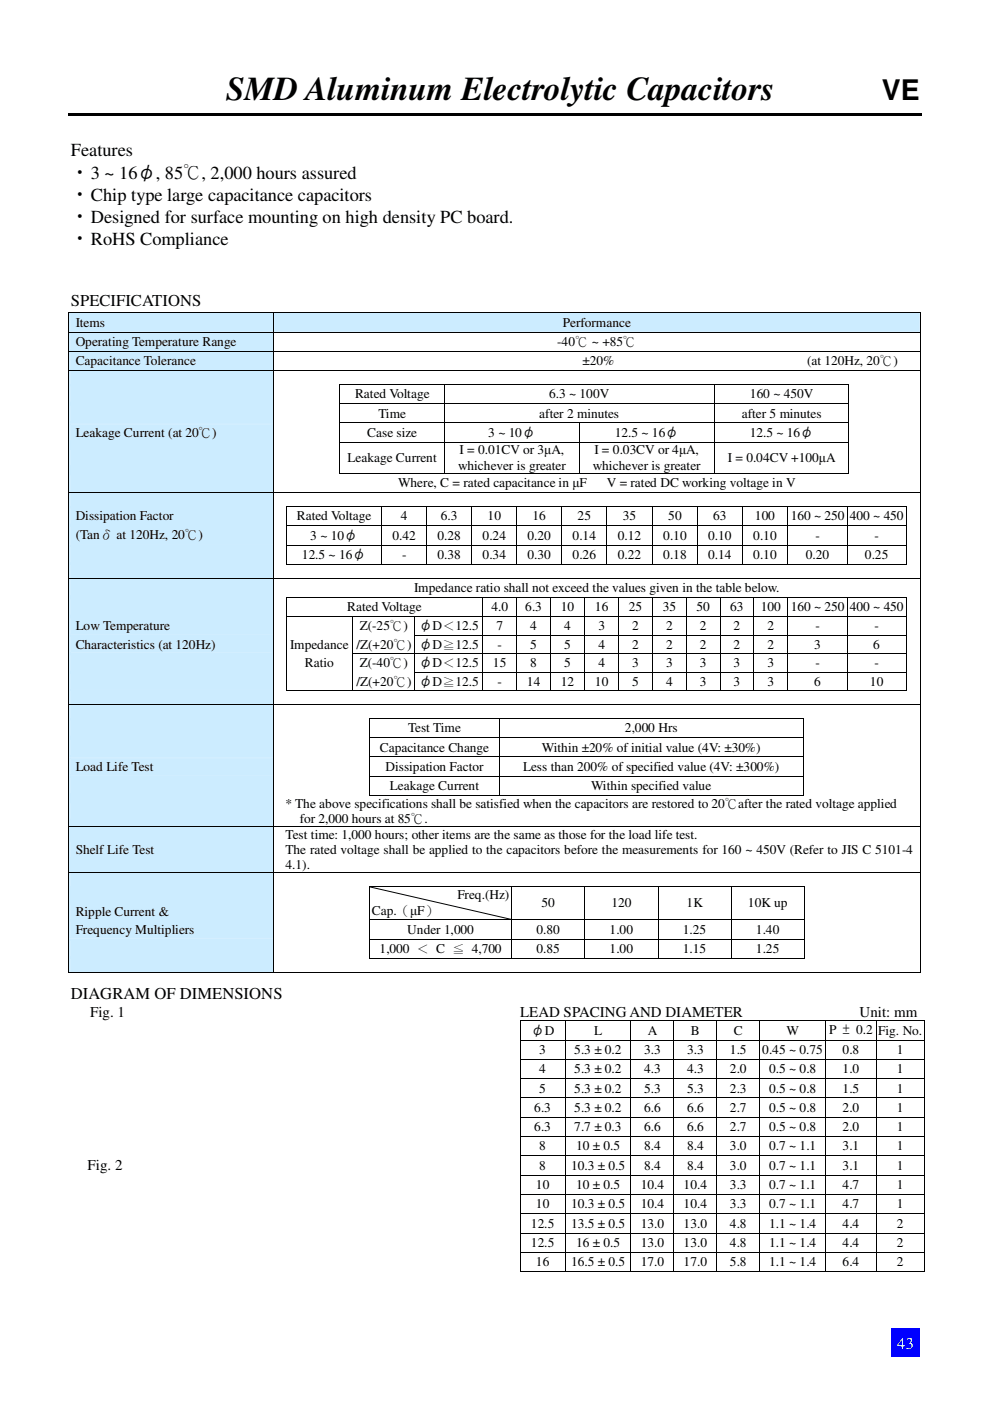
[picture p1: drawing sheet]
<svg xmlns="http://www.w3.org/2000/svg" width="210mm" height="297mm" viewBox="0 0 210 297" stroke-linecap="round" stroke-linejoin="round" font-family="sans-serif">
<defs><g id="words">
<text font-size="7.1" x="47.9" y="21.3">SMD Aluminum Electrolytic Capacitors</text>
<text font-size="6" x="187" y="21.3">VE</text>
<g font-size="3.9">
<text x="15" y="33.1">Features</text>
<text x="15" y="37.7">‧3 ~ 16φ, 85℃, 2,000 hours assured</text>
<text x="15" y="47.2">‧Designed for surface mounting on high density PC board.</text>
<text x="15" y="42.5">‧Chip type large capacitance capacitors</text>
<text x="15" y="51.8">‧RoHS Compliance</text>
</g>
<g font-size="3.5">
<text x="15" y="65">SPECIFICATIONS</text>
<text x="15" y="211.8">DIAGRAM OF DIMENSIONS</text>
</g>
<text font-size="3.5" fill="#fff" x="190.2" y="285.9">43</text>
<g font-size="3.2">
<text x="19.1" y="215.6">Fig. 1</text>
<text x="110.3" y="215.6">LEAD SPACING AND DIAMETER</text>
<text x="182.2" y="215.6">Unit: mm</text>
<text x="18.5" y="248.2">Fig. 2</text>
</g>
<g font-size="2.8">
<text x="16" y="69.3">Items</text>
<text x="119.3" y="69.3">Performance</text>
<text x="16" y="73.4">Operating Temperature Range</text>
<text x="16" y="77.4">Capacitance Tolerance</text>
<text x="118.2" y="73.4">-40℃ ~ +85℃</text>
<text x="123.5" y="77.4">±20%</text>
<text x="171.1" y="77.4">(at 120Hz, 20℃)</text>
<text x="75.3" y="84.5">Rated Voltage</text>
<text x="80.2" y="88.6">Time</text>
<text x="114.3" y="88.6">after 2 minutes</text>
<text x="116.4" y="84.5">6.3 ~ 100V</text>
<text x="157.3" y="88.6">after 5 minutes</text>
<text x="159" y="84.5">160 ~ 450V</text>
<text x="16" y="92.6">Leakage Current (at 20℃)</text>
<text x="77.9" y="92.6">Case size</text>
<text x="103.5" y="92.7">3 ~ 10φ</text>
<text x="130.3" y="92.7">12.5 ~ 16φ</text>
<text x="159" y="92.7">12.5 ~ 16φ</text>
<text x="73.7" y="98">Leakage Current</text>
<text x="97.1" y="99.6">whichever is greater</text>
<text x="97.5" y="96.4">I = 0.01CV or 3µA,</text>
<text x="125.7" y="99.6">whichever is greater</text>
<text x="126" y="96.4">I = 0.03CV or 4µA,</text>
<text x="154.3" y="98">I = 0.04CV +100µA</text>
<text x="84.4" y="103.3">Where, C = rated capacitance in µF</text>
<text x="128.7" y="103.3">V = rated DC working voltage in V</text>
<text x="16" y="110.3">Dissipation Factor</text>
<text x="62.9" y="110.3">Rated Voltage</text>
<text x="85" y="110.3">4</text>
<text x="93.5" y="110.3">6.3</text>
<text x="103.4" y="110.3">10</text>
<text x="112.9" y="110.3">16</text>
<text x="122.5" y="110.3">25</text>
<text x="132" y="110.3">35</text>
<text x="141.7" y="110.3">50</text>
<text x="151.2" y="110.3">63</text>
<text x="160.1" y="110.3">100</text>
<text x="167.6" y="110.3">160 ~ 250</text>
<text x="180.2" y="110.3">400 ~ 450</text>
<text x="16" y="114.3">(Tanδ at 120Hz, 20℃)</text>
<text x="64" y="118.6">12.5 ~ 16φ</text>
<text x="65.8" y="114.5">3 ~ 10φ</text>
<text x="83.2" y="114.4">0.42</text>
<text x="85.3" y="118.5">-</text>
<text x="92.8" y="118.5">0.38</text>
<text x="92.8" y="114.4">0.28</text>
<text x="102.3" y="114.4">0.24</text>
<text x="102.3" y="118.5">0.34</text>
<text x="111.8" y="114.4">0.20</text>
<text x="111.8" y="118.5">0.30</text>
<text x="121.4" y="114.4">0.14</text>
<text x="121.4" y="118.5">0.26</text>
<text x="131" y="114.4">0.12</text>
<text x="131" y="118.5">0.22</text>
<text x="140.6" y="114.4">0.10</text>
<text x="140.6" y="118.5">0.18</text>
<text x="150.2" y="114.4">0.10</text>
<text x="150.2" y="118.5">0.14</text>
<text x="159.7" y="114.4">0.10</text>
<text x="159.7" y="118.5">0.10</text>
<text x="170.9" y="118.5">0.20</text>
<text x="172.9" y="114.4">-</text>
<text x="183.4" y="118.5">0.25</text>
<text x="185.4" y="114.4">-</text>
<text x="87.8" y="125.5">Impedance ratio shall not exceed the values given in the table below.</text>
<text x="73.6" y="129.6">Rated Voltage</text>
<text x="104.2" y="129.6">4.0</text>
<text x="111.4" y="129.6">6.3</text>
<text x="118.9" y="129.6">10</text>
<text x="126.2" y="129.6">16</text>
<text x="133.3" y="129.6">25</text>
<text x="140.5" y="129.6">35</text>
<text x="147.7" y="129.6">50</text>
<text x="154.8" y="129.6">63</text>
<text x="161.3" y="129.6">100</text>
<text x="167.6" y="129.6">160 ~ 250</text>
<text x="180.2" y="129.6">400 ~ 450</text>
<text x="16" y="133.6">Low Temperature</text>
<text x="16" y="137.5">Characteristics (at 120Hz)</text>
<text x="61.5" y="137.5">Impedance</text>
<text x="75.6" y="137.5">/Z(+20℃)</text>
<text x="76.3" y="133.6">Z(-25℃)</text>
<text x="88.9" y="133.6">φD＜12.5</text>
<text x="88.9" y="137.5">φD≧12.5</text>
<text x="105.2" y="133.6">7</text>
<text x="105.5" y="137.5">-</text>
<text x="112.4" y="133.6">4</text>
<text x="112.4" y="137.5">5</text>
<text x="119.6" y="133.6">4</text>
<text x="119.6" y="137.5">5</text>
<text x="126.9" y="133.6">3</text>
<text x="126.9" y="137.5">4</text>
<text x="134" y="133.6">2</text>
<text x="134" y="137.5">2</text>
<text x="141.2" y="133.6">2</text>
<text x="141.2" y="137.5">2</text>
<text x="148.4" y="133.6">2</text>
<text x="148.4" y="137.5">2</text>
<text x="155.5" y="133.6">2</text>
<text x="155.5" y="137.5">2</text>
<text x="162.7" y="133.6">2</text>
<text x="162.7" y="137.5">2</text>
<text x="172.6" y="137.5">3</text>
<text x="172.9" y="133.6">-</text>
<text x="185.2" y="137.5">6</text>
<text x="185.4" y="133.6">-</text>
<text x="64.6" y="141.5">Ratio</text>
<text x="76.3" y="141.5">Z(-40℃)</text>
<text x="88.9" y="141.5">φD＜12.5</text>
<text x="104.5" y="141.5">15</text>
<text x="112.4" y="141.5">8</text>
<text x="119.6" y="141.5">5</text>
<text x="126.9" y="141.5">4</text>
<text x="134" y="141.5">3</text>
<text x="141.2" y="141.5">3</text>
<text x="148.4" y="141.5">3</text>
<text x="155.5" y="141.5">3</text>
<text x="162.7" y="141.5">3</text>
<text x="172.9" y="141.5">-</text>
<text x="185.4" y="141.5">-</text>
<text x="75.6" y="145.4">/Z(+20℃)</text>
<text x="88.9" y="145.4">φD≧12.5</text>
<text x="105.5" y="145.4">-</text>
<text x="111.7" y="145.4">14</text>
<text x="118.9" y="145.4">12</text>
<text x="126.2" y="145.4">10</text>
<text x="134" y="145.4">5</text>
<text x="141.2" y="145.4">4</text>
<text x="148.4" y="145.4">3</text>
<text x="155.5" y="145.4">3</text>
<text x="162.7" y="145.4">3</text>
<text x="172.6" y="145.4">6</text>
<text x="184.4" y="145.4">10</text>
<text x="86.5" y="155.2">Test Time</text>
<text x="132.5" y="155.2">2,000 Hrs</text>
<text x="80.6" y="159.3">Capacitance Change</text>
<text x="114.9" y="159.3">Within ±20% of initial value (4V: ±30%)</text>
<text x="16" y="163.4">Load Life Test</text>
<text x="81.7" y="163.4">Dissipation Factor</text>
<text x="82.7" y="167.5">Leakage Current</text>
<text x="110.9" y="163.4">Less than 200% of specified value (4V: ±300%)</text>
<text x="125.3" y="167.5">Within specified value</text>
<text x="60.5" y="171.2">* The above specifications shall be satisfied when the capacitors are restored to 20℃after the rated voltage applied</text>
<text x="60.5" y="177.8">Test time: 1,000 hours; other items are the same as those for the load life test.</text>
<text x="63.5" y="174.5">for 2,000 hours at 85℃.</text>
<text x="16" y="181.1">Shelf Life Test</text>
<text x="60.5" y="184.3">4.1).</text>
<text x="60.5" y="181.1">The rated voltage shall be applied to the capacitors before the measurements for 160 ~ 450V (Refer to JIS C 5101-4</text>
<text x="97" y="190.6">Freq.(Hz)</text>
<text x="16" y="194.3">Ripple Current &amp;</text>
<text x="16" y="198">Frequency Multipliers</text>
<text x="78.9" y="193.9">Cap.（µF）</text>
<text x="86.4" y="198">Under 1,000</text>
<text x="113.7" y="198">0.80</text>
<text x="114.8" y="192.4">50</text>
<text x="129.2" y="198">1.00</text>
<text x="129.6" y="192.4">120</text>
<text x="144.8" y="198">1.25</text>
<text x="145.6" y="192.4">1K</text>
<text x="158.6" y="192.4">10K up</text>
<text x="160.3" y="198">1.40</text>
<text x="80.5" y="202">1,000 ＜ C ≦ 4,700</text>
<text x="113.7" y="202.1">0.85</text>
<text x="129.2" y="202.1">1.00</text>
<text x="144.8" y="202.1">1.15</text>
<text x="160.3" y="202.1">1.25</text>
<text x="112.6" y="219.5">φD</text>
<text x="125.9" y="219.4">L</text>
<text x="137.3" y="219.4">A</text>
<text x="146.5" y="219.4">B</text>
<text x="155.6" y="219.4">C</text>
<text x="166.8" y="219.4">W</text>
<text x="175.8" y="219.3">P ± 0.2</text>
<text x="186.2" y="219.4">Fig. No.</text>
<text x="114.3" y="223.5">3</text>
<text x="114.3" y="227.6">4</text>
<text x="121.8" y="223.5">5.3 ± 0.2</text>
<text x="121.8" y="227.6">5.3 ± 0.2</text>
<text x="136.6" y="223.5">3.3</text>
<text x="136.6" y="227.6">4.3</text>
<text x="145.7" y="223.5">3.3</text>
<text x="145.7" y="227.6">4.3</text>
<text x="154.8" y="223.5">1.5</text>
<text x="154.8" y="227.6">2.0</text>
<text x="161.6" y="223.5">0.45 ~ 0.75</text>
<text x="163.1" y="227.6">0.5 ~ 0.8</text>
<text x="178.6" y="223.5">0.8</text>
<text x="178.6" y="227.6">1.0</text>
<text x="190.2" y="223.5">1</text>
<text x="190.2" y="227.6">1</text>
<text x="114.3" y="231.6">5</text>
<text x="121.8" y="231.6">5.3 ± 0.2</text>
<text x="136.6" y="231.6">5.3</text>
<text x="145.7" y="231.6">5.3</text>
<text x="154.8" y="231.6">2.3</text>
<text x="163.1" y="231.6">0.5 ~ 0.8</text>
<text x="178.6" y="231.6">1.5</text>
<text x="190.2" y="231.6">1</text>
<text x="113.3" y="235.8">6.3</text>
<text x="113.3" y="239.9">6.3</text>
<text x="121.8" y="235.8">5.3 ± 0.2</text>
<text x="121.8" y="239.9">7.7 ± 0.3</text>
<text x="136.6" y="235.8">6.6</text>
<text x="136.6" y="239.9">6.6</text>
<text x="145.7" y="235.8">6.6</text>
<text x="145.7" y="239.9">6.6</text>
<text x="154.8" y="235.8">2.7</text>
<text x="154.8" y="239.9">2.7</text>
<text x="163.1" y="235.8">0.5 ~ 0.8</text>
<text x="163.1" y="239.9">0.5 ~ 0.8</text>
<text x="178.6" y="235.8">2.0</text>
<text x="178.6" y="239.9">2.0</text>
<text x="190.2" y="235.8">1</text>
<text x="190.2" y="239.9">1</text>
<text x="114.3" y="243.9">8</text>
<text x="122.1" y="243.9">10 ± 0.5</text>
<text x="136.6" y="243.9">8.4</text>
<text x="145.7" y="243.9">8.4</text>
<text x="154.8" y="243.9">3.0</text>
<text x="163.1" y="243.9">0.7 ~ 1.1</text>
<text x="178.6" y="243.9">3.1</text>
<text x="190.2" y="243.9">1</text>
<text x="114.3" y="248">8</text>
<text x="121.1" y="248">10.3 ± 0.5</text>
<text x="136.6" y="248">8.4</text>
<text x="145.7" y="248">8.4</text>
<text x="154.8" y="248">3.0</text>
<text x="163.1" y="248">0.7 ~ 1.1</text>
<text x="178.6" y="248">3.1</text>
<text x="190.2" y="248">1</text>
<text x="113.6" y="252.1">10</text>
<text x="113.6" y="256.2">10</text>
<text x="121.1" y="256.2">10.3 ± 0.5</text>
<text x="122.1" y="252.1">10 ± 0.5</text>
<text x="135.8" y="252.1">10.4</text>
<text x="135.8" y="256.2">10.4</text>
<text x="144.9" y="252.1">10.4</text>
<text x="144.9" y="256.2">10.4</text>
<text x="154.8" y="252.1">3.3</text>
<text x="154.8" y="256.2">3.3</text>
<text x="163.1" y="252.1">0.7 ~ 1.1</text>
<text x="163.1" y="256.2">0.7 ~ 1.1</text>
<text x="178.6" y="252.1">4.7</text>
<text x="178.6" y="256.2">4.7</text>
<text x="190.2" y="252.1">1</text>
<text x="190.2" y="256.2">1</text>
<text x="112.6" y="260.3">12.5</text>
<text x="121.1" y="260.3">13.5 ± 0.5</text>
<text x="135.8" y="260.3">13.0</text>
<text x="144.9" y="260.3">13.0</text>
<text x="154.8" y="260.3">4.8</text>
<text x="163.1" y="260.3">1.1 ~ 1.4</text>
<text x="178.6" y="260.3">4.4</text>
<text x="190.2" y="260.3">2</text>
<text x="112.6" y="264.4">12.5</text>
<text x="113.6" y="268.5">16</text>
<text x="121.1" y="268.5">16.5 ± 0.5</text>
<text x="122.1" y="264.4">16 ± 0.5</text>
<text x="135.8" y="264.4">13.0</text>
<text x="135.8" y="268.5">17.0</text>
<text x="144.9" y="264.4">13.0</text>
<text x="144.9" y="268.5">17.0</text>
<text x="154.8" y="264.4">4.8</text>
<text x="154.8" y="268.5">5.8</text>
<text x="163.1" y="264.4">1.1 ~ 1.4</text>
<text x="163.1" y="268.5">1.1 ~ 1.4</text>
<text x="178.6" y="264.4">4.4</text>
<text x="178.6" y="268.5">6.4</text>
<text x="190.2" y="264.4">2</text>
<text x="190.2" y="268.5">2</text>
</g>
</g></defs>
<path d="M189 281.7h6v6h-6z" fill="#00f"/>
<path d="M14.5 24h25.8v.5h-25.8zM40.3 24h.5v.5h-.5zM40.8 24h130.7v.5h-130.7zM171.5 24h.5v.5h-.5zM172 24h23.4v.5h-23.4z" fill="#000"/>
<g fill="#ccecff">
<path d="M14.6 66.3h43.4v4.1h-43.4z"/>
<path d="M15 66.7h42.6v3.2h-42.6z"/>
<path d="M58.1 66.3h136.9v4.1h-136.9z"/>
<path d="M58.5 66.7h136.1v3.2h-136.1z"/>
</g>
<path d="M14.4 66.2h.2v.1h-.2zM58 66.2h.2v.1h-.2zM195 66.2h.2v.1h-.2z" fill="#000"/>
<path d="M14.5 66.3v4.1M14.6 66.3h43.4M58.1 66.3v4.1M58.2 66.3h136.8M195.1 66.3v4.1" fill="none" stroke="#000" stroke-width=".21"/>
<g fill="#ccecff">
<path d="M14.6 70.4h43.4v4h-43.4z"/>
<path d="M15 70.8h42.6v3.2h-42.6z"/>
</g>
<path d="M14.4 70.4h.2zM58 70.4h.1zM195 70.4h.2z" fill="#000"/>
<path d="M14.5 70.4v4M14.6 70.4h43.4M58.1 70.4v4M58.1 70.4h136.9M195.1 70.4v4" fill="none" stroke="#000" stroke-width=".21"/>
<g fill="#ccecff">
<path d="M14.6 74.5h43.4v4h-43.4z"/>
<path d="M15 74.9h42.6v3.2h-42.6z"/>
</g>
<path d="M14.4 74.4l.2 .1zM58 74.4l.1 .1zM195 74.4l.2 .1z" fill="#000"/>
<path d="M14.5 74.5v4M14.6 74.5h43.4M58.1 74.5v4M58.1 74.5h136.9M195.1 74.5v4" fill="none" stroke="#000" stroke-width=".21"/>
<g fill="#ccecff">
<path d="M14.6 78.6h43.4v2.8h-43.4z"/>
<path d="M15 78.6h42.6v2.8h-42.6z"/>
</g>
<path d="M14.4 78.5l.2 .1zM58 78.5l.1 .1zM195 78.5l.2 .1z" fill="#000"/>
<path d="M14.5 78.6v2.8M14.6 78.6h43.4M58.1 78.6v2.8M58.1 78.6h136.9M195.1 78.6v2.8" fill="none" stroke="#000" stroke-width=".21"/>
<g fill="#ccecff">
<path d="M14.6 81.5h43.4v4.1h-43.4z"/>
<path d="M15 81.9h42.6v3.3h-42.6z"/>
</g>
<path d="M14.4 81.4l.2 .1zM58 81.4l.1 .1zM72 81.4l.1 .1zM94.2 81.4l.1 .1zM151.4 81.4l.1 .1zM180 81.4v.1zM195 81.4l.2 .1z" fill="#000"/>
<path d="M14.6 81.5h43.4" fill="none" stroke="#ccecff" stroke-width=".21"/>
<path d="M14.5 81.5v4.1M58.1 81.5v4.1M72.1 81.5v4.1M72.1 81.5h22.1M94.3 81.5v4.1M94.3 81.5h57.1M151.4 81.5v4.1M151.5 81.5h28.5M180 81.5v4.1M195.1 81.5v4.1" fill="none" stroke="#000" stroke-width=".21"/>
<g fill="#ccecff">
<path d="M14.6 85.6h43.4v4h-43.4z"/>
<path d="M15 86h42.6v3.2h-42.6z"/>
</g>
<path d="M14.4 85.6h.2zM58 85.6h.1zM72 85.6h.1zM94.2 85.6h.1zM151.4 85.6h.1zM195 85.6h.2z" fill="#000"/>
<path d="M14.6 85.6h43.4" fill="none" stroke="#ccecff" stroke-width=".21"/>
<path d="M14.5 85.6v4M58.1 85.6v4M72.1 85.6v4M72.1 85.6h22.1M94.3 85.6v4M94.3 85.6h57.1M151.4 85.6v4M151.5 85.6h28.5M180 85.6v4M195.1 85.6v4" fill="none" stroke="#000" stroke-width=".21"/>
<g fill="#ccecff">
<path d="M14.6 89.7h43.4v4h-43.4z"/>
<path d="M15 90.1h42.6v3.2h-42.6z"/>
</g>
<path d="M14.4 89.6l.2 .1zM58 89.6l.1 .1zM72 89.6l.1 .1zM94.2 89.6l.1 .1zM122.8 89.6l.1 .1zM151.4 89.6l.1 .1zM180 89.6v.1zM195 89.6l.2 .1z" fill="#000"/>
<path d="M14.6 89.7h43.4" fill="none" stroke="#ccecff" stroke-width=".21"/>
<path d="M14.5 89.7v4M58.1 89.7v4M72.1 89.7v4M72.1 89.7h22.1M122.8 89.7h-28.5v4M151.4 89.7h-28.5v4M151.4 89.7v4M151.5 89.7h28.5M180 89.7v4M195.1 89.7v4" fill="none" stroke="#000" stroke-width=".21"/>
<g fill="#ccecff">
<path d="M14.6 93.8h43.4v6.5h-43.4z"/>
<path d="M15 95.4h42.6v3.3h-42.6z"/>
</g>
<path d="M14.4 93.7l.2 .1zM58 93.7l.1 .1zM72 93.7l.1 .1zM94.2 93.7l.1 .1zM122.8 93.7l.1 .1zM151.4 93.7l.1 .1zM180 93.7v.1zM195 93.7l.2 .1z" fill="#000"/>
<path d="M14.6 93.8h43.4" fill="none" stroke="#ccecff" stroke-width=".21"/>
<path d="M14.5 93.8v6.5M58.1 93.8v6.5M72.1 93.8v6.5M72.1 93.8h22.1M94.3 93.8v6.5M94.3 93.8h28.5M122.9 93.8v6.5M122.9 93.8h28.5M151.4 93.8v6.5M151.5 93.8h28.5M180 93.8v6.5M195.1 93.8v6.5" fill="none" stroke="#000" stroke-width=".21"/>
<g fill="#ccecff">
<path d="M14.6 100.4h43.4v4h-43.4z"/>
<path d="M15 100.8h42.6v3.2h-42.6z"/>
</g>
<path d="M14.4 100.3l.2 .1zM58 100.3l.1 .1zM72 100.3l.1 .1zM94.2 100.3l.1 .1zM122.8 100.3l.1 .1zM151.4 100.3l.1 .1zM180 100.3v.1zM195 100.3l.2 .1z" fill="#000"/>
<path d="M14.6 100.3h43.4" fill="none" stroke="#ccecff" stroke-width=".21"/>
<path d="M14.5 100.4v4M58.1 100.4v4M72.1 100.3h22.1M94.3 100.3h28.5M122.9 100.3h28.5M151.5 100.3h28.5M195.1 100.4v4" fill="none" stroke="#000" stroke-width=".21"/>
<g fill="#ccecff">
<path d="M14.6 104.5h43.4v2.8h-43.4z"/>
<path d="M15 104.5h42.6v2.8h-42.6z"/>
</g>
<path d="M14.4 104.4l.2 .1zM58 104.4l.1 .1zM195 104.4l.2 .1z" fill="#000"/>
<path d="M14.5 104.5v2.8M14.6 104.4h43.4M58.1 104.5v2.8M58.1 104.4h136.9M195.1 104.5v2.8" fill="none" stroke="#000" stroke-width=".21"/>
<g fill="#ccecff">
<path d="M14.6 107.4h43.4v4h-43.4z"/>
<path d="M15 107.8h42.6v3.2h-42.6z"/>
</g>
<g fill="#000">
<path d="M14.4 107.3l.2 .1zM58 107.3l.1 .1zM60.7 107.3v.1zM80.9 107.3l.1 .1zM90.5 107.3l.1 .1zM100 107.3l.1 .1zM109.6 107.3v.1zM119.1 107.3l.1 .1zM128.7 107.3v.1zM138.3 107.3l.1 .1zM147.8 107.3l.1 .1zM157.4 107.3l.1 .1z"/>
<path d="M167 107.3l.1 .1zM179.6 107.3l.1 .1zM192.1 107.3l.1 .1zM195 107.3l.2 .1z"/>
</g>
<path d="M14.6 107.4h43.4" fill="none" stroke="#ccecff" stroke-width=".21"/>
<g fill="none" stroke="#000" stroke-width=".21">
<path d="M14.5 107.4v4M58.1 107.4v4M60.7 107.4v4M60.7 107.4h20.2M80.9 107.4v4M81 107.4h9.5M90.5 107.4v4M90.6 107.4h9.4M100 107.4v4M100.1 107.4h9.5M109.6 107.4v4M109.6 107.4h9.5"/>
<path d="M119.1 107.4v4M119.2 107.4h9.5M128.7 107.4v4M128.7 107.4h9.6M138.3 107.4v4M138.4 107.4h9.4M147.9 107.4v4M147.9 107.4h9.5M157.4 107.4v4M157.5 107.4h9.5M167 107.4v4M167.1 107.4h12.5"/>
<path d="M179.6 107.4v4M179.7 107.4h12.4M192.1 107.4v4M195.1 107.4v4"/>
</g>
<g fill="#ccecff">
<path d="M14.6 111.5h43.4v4h-43.4z"/>
<path d="M15 111.7h42.6v3.7h-42.6z"/>
</g>
<g fill="#000">
<path d="M14.4 111.4l.2 .1zM58 111.4l.1 .1zM60.7 111.4v.1zM80.9 111.4l.1 .1zM90.5 111.4l.1 .1zM100 111.4l.1 .1zM109.6 111.4v.1zM119.1 111.4l.1 .1zM128.7 111.4v.1zM138.3 111.4l.1 .1zM147.8 111.4l.1 .1zM157.4 111.4l.1 .1z"/>
<path d="M167 111.4l.1 .1zM179.6 111.4l.1 .1zM192.1 111.4l.1 .1zM195 111.4l.2 .1z"/>
</g>
<path d="M14.6 111.5h43.4" fill="none" stroke="#ccecff" stroke-width=".21"/>
<g fill="none" stroke="#000" stroke-width=".21">
<path d="M14.5 111.5v4M58.1 111.5v4M60.7 111.5v4M60.7 111.5h20.2M80.9 111.5v4M81 111.5h9.5M90.5 111.5v4M90.6 111.5h9.4M100 111.5v4M100.1 111.5h9.5M109.6 111.5v4M109.6 111.5h9.5"/>
<path d="M119.1 111.5v4M119.2 111.5h9.5M128.7 111.5v4M128.7 111.5h9.6M138.3 111.5v4M138.4 111.5h9.4M147.9 111.5v4M147.9 111.5h9.5M157.4 111.5v4M157.5 111.5h9.5M167 111.5v4M167.1 111.5h12.5"/>
<path d="M179.6 111.5v4M179.7 111.5h12.4M192.1 111.5v4M195.1 111.5v4"/>
</g>
<g fill="#ccecff">
<path d="M14.6 115.6h43.4v4h-43.4z"/>
<path d="M15 116h42.6v3.2h-42.6z"/>
</g>
<g fill="#000">
<path d="M14.4 115.5l.2 .1zM58 115.5l.1 .1zM60.7 115.5v.1zM80.9 115.5l.1 .1zM90.5 115.5l.1 .1zM100 115.5l.1 .1zM109.6 115.5v.1zM119.1 115.5l.1 .1zM128.7 115.5v.1zM138.3 115.5l.1 .1zM147.8 115.5l.1 .1zM157.4 115.5l.1 .1z"/>
<path d="M167 115.5l.1 .1zM179.6 115.5l.1 .1zM192.1 115.5l.1 .1zM195 115.5l.2 .1z"/>
</g>
<path d="M14.6 115.6h43.4" fill="none" stroke="#ccecff" stroke-width=".21"/>
<g fill="none" stroke="#000" stroke-width=".21">
<path d="M14.5 115.6v4M58.1 115.6v4M60.7 115.6v4M60.7 115.6h20.2M80.9 115.6v4M81 115.6h9.5M90.5 115.6v4M90.6 115.6h9.4M100 115.6v4M100.1 115.6h9.5M109.6 115.6v4M109.6 115.6h9.5"/>
<path d="M119.1 115.6v4M119.2 115.6h9.5M128.7 115.6v4M128.7 115.6h9.6M138.3 115.6v4M138.4 115.6h9.4M147.9 115.6v4M147.9 115.6h9.5M157.4 115.6v4M157.5 115.6h9.5M167 115.6v4M167.1 115.6h12.5"/>
<path d="M179.6 115.6v4M179.7 115.6h12.4M192.1 115.6v4M195.1 115.6v4"/>
</g>
<g fill="#ccecff">
<path d="M14.6 119.7h43.4v2.8h-43.4z"/>
<path d="M15 119.7h42.6v2.8h-42.6z"/>
</g>
<g fill="#000">
<path d="M14.4 119.6l.2 .1zM58 119.6l.1 .1zM60.7 119.6v.1zM80.9 119.6l.1 .1zM90.5 119.6l.1 .1zM100 119.6l.1 .1zM109.6 119.6v.1zM119.1 119.6l.1 .1zM128.7 119.6v.1zM138.3 119.6l.1 .1zM147.8 119.6l.1 .1zM157.4 119.6l.1 .1z"/>
<path d="M167 119.6l.1 .1zM179.6 119.6l.1 .1zM192.1 119.6l.1 .1zM195 119.6l.2 .1z"/>
</g>
<path d="M14.6 119.6h43.4" fill="none" stroke="#ccecff" stroke-width=".21"/>
<g fill="none" stroke="#000" stroke-width=".21">
<path d="M14.5 119.7v2.8M58.1 119.7v2.8M60.7 119.6h20.2M81 119.6h9.5M90.6 119.6h9.4M100.1 119.6h9.5M109.6 119.6h9.5M119.2 119.6h9.5M128.7 119.6h9.6M138.4 119.6h9.4M147.9 119.6h9.5M157.5 119.6h9.5"/>
<path d="M167.1 119.6h12.5M179.7 119.6h12.4M195.1 119.7v2.8"/>
</g>
<g fill="#ccecff">
<path d="M14.6 122.6h43.4v4h-43.4z"/>
<path d="M15 123h42.6v3.2h-42.6z"/>
</g>
<path d="M14.4 122.5l.2 .1zM58 122.5l.1 .1zM195 122.5l.2 .1z" fill="#000"/>
<path d="M14.5 122.6v4M14.6 122.6h43.4M58.1 122.6v4M58.1 122.6h136.9M195.1 122.6v4" fill="none" stroke="#000" stroke-width=".21"/>
<g fill="#ccecff">
<path d="M14.6 126.7h43.4v4h-43.4z"/>
<path d="M15 127.1h42.6v3.2h-42.6z"/>
</g>
<g fill="#000">
<path d="M14.4 126.6l.2 .1zM58 126.6l.1 .1zM60.7 126.6v.1zM102.3 126.6l.1 .1zM109.6 126.6v.1zM116.7 126.6l.1 .1zM124 126.6v.1zM131.1 126.6l.1 .1zM138.3 126.6l.1 .1zM145.5 126.6l.1 .1zM152.7 126.6v.1zM159.8 126.6l.1 .1z"/>
<path d="M167 126.6l.1 .1zM179.6 126.6l.1 .1zM192.1 126.6l.1 .1zM195 126.6l.2 .1z"/>
</g>
<path d="M14.6 126.7h43.4" fill="none" stroke="#ccecff" stroke-width=".21"/>
<g fill="none" stroke="#000" stroke-width=".21">
<path d="M14.5 126.7v4M58.1 126.7v4M60.7 126.7v4M60.7 126.7h41.6M102.4 126.7v4M102.4 126.7h7.2M109.6 126.7v4M109.6 126.7h7.1M124 126.7h-7.2v4M124 126.7v4M124 126.7h7.1M131.1 126.7v4"/>
<path d="M131.2 126.7h7.1M138.3 126.7v4M138.4 126.7h7.1M145.5 126.7v4M145.6 126.7h7.1M152.7 126.7v4M152.7 126.7h7.1M159.9 126.7v4M159.9 126.7h7.1v4M167.1 126.7h12.5M192.1 126.7h-12.4l-.1 4M192.1 126.7v4"/>
<path d="M195.1 126.7v4"/>
</g>
<g fill="#ccecff">
<path d="M14.6 130.8h43.4v3.8h-43.4z"/>
<path d="M15 131.1h42.6v3.2h-42.6z"/>
</g>
<g fill="#000">
<path d="M14.4 130.7l.2 .1zM58 130.7l.1 .1zM60.7 130.7v.1zM74.8 130.7v.1zM87.9 130.7l.1 .1zM102.3 130.7l.1 .1zM109.6 130.7v.1zM116.7 130.7l.1 .1zM124 130.7v.1zM131.1 130.7l.1 .1zM138.3 130.7l.1 .1zM145.5 130.7l.1 .1z"/>
<path d="M152.7 130.7v.1zM159.8 130.7l.1 .1zM167 130.7l.1 .1zM179.6 130.7l.1 .1zM192.1 130.7l.1 .1zM195 130.7l.2 .1z"/>
</g>
<path d="M14.6 130.8h43.4" fill="none" stroke="#ccecff" stroke-width=".21"/>
<g fill="none" stroke="#000" stroke-width=".21">
<path d="M14.5 130.8v3.8M58.1 130.8v3.8M60.7 130.8v3.8M60.7 130.8h14.1M74.8 130.8v3.8M74.8 130.8h13.1M88 130.8v3.8M88 130.8h14.3M102.4 130.8v3.8M102.4 130.8h7.2M109.6 130.8v3.8M109.6 130.8h7.1"/>
<path d="M116.8 130.8v3.8M116.8 130.8h7.2M124 130.8v3.8M124 130.8h7.1M131.1 130.8v3.8M131.2 130.8h7.1M138.3 130.8v3.8M138.4 130.8h7.1M145.5 130.8v3.8M145.6 130.8h7.1M152.7 130.8v3.8M152.7 130.8h7.1"/>
<path d="M159.9 130.8v3.8M159.9 130.8h7.1M167 130.8v3.8M167.1 130.8h12.5M179.6 130.8v3.8M179.7 130.8h12.4M192.1 130.8v3.8M195.1 130.8v3.8"/>
</g>
<g fill="#ccecff">
<path d="M14.6 134.7h43.4v3.9h-43.4z"/>
<path d="M15 135h42.6v3.3h-42.6z"/>
</g>
<g fill="#000">
<path d="M14.4 134.6l.2 .1zM58 134.6l.1 .1zM60.7 134.6v.1zM74.8 134.6v.1zM87.9 134.6l.1 .1zM102.3 134.6l.1 .1zM109.6 134.6v.1zM116.7 134.6l.1 .1zM124 134.6v.1zM131.1 134.6l.1 .1zM138.3 134.6l.1 .1zM145.5 134.6l.1 .1z"/>
<path d="M152.7 134.6v.1zM159.8 134.6l.1 .1zM167 134.6l.1 .1zM179.6 134.6l.1 .1zM192.1 134.6l.1 .1zM195 134.6l.2 .1z"/>
</g>
<path d="M14.6 134.7h43.4" fill="none" stroke="#ccecff" stroke-width=".21"/>
<g fill="none" stroke="#000" stroke-width=".21">
<path d="M14.5 134.7v3.9M58.1 134.7v3.9M60.7 134.7v3.9M74.8 134.7v3.9M102.3 134.7h-14.3v3.9M102.4 134.7v3.9M102.4 134.7h7.2M109.6 134.7v3.9M109.6 134.7h7.1M124 134.7h-7.2v3.9M124 134.7v3.9M124 134.7h7.1"/>
<path d="M131.1 134.7v3.9M131.2 134.7h7.1M138.3 134.7v3.9M138.4 134.7h7.1M145.5 134.7v3.9M145.6 134.7h7.1M152.7 134.7v3.9M152.7 134.7h7.1M159.9 134.7v3.9M159.9 134.7h7.1v3.9M167.1 134.7h12.5M192.1 134.7h-12.4l-.1 3.9"/>
<path d="M192.1 134.7v3.9M195.1 134.7v3.9"/>
</g>
<g fill="#ccecff">
<path d="M14.6 138.6h43.4v3.9h-43.4z"/>
<path d="M15 138.9h42.6v3.3h-42.6z"/>
</g>
<g fill="#000">
<path d="M14.4 138.6h.2zM58 138.6h.1zM87.9 138.6h.1zM102.3 138.6h.1zM116.7 138.6h.1zM131.1 138.6h.1zM138.3 138.6h.1zM145.5 138.6h.1zM159.8 138.6h.1zM167 138.6h.1zM179.6 138.6h.1zM192.1 138.6h.1z"/>
<path d="M195 138.6h.2z"/>
</g>
<path d="M14.6 138.6h43.4" fill="none" stroke="#ccecff" stroke-width=".21"/>
<g fill="none" stroke="#000" stroke-width=".21">
<path d="M14.5 138.6v3.9M58.1 138.6v3.9M60.7 138.6v3.9M74.8 138.6v3.9M74.8 138.6h13.1M88 138.6v3.9M88 138.6h14.3M102.4 138.6v3.9M102.4 138.6h7.2M109.6 138.6v3.9M109.6 138.6h7.1M116.8 138.6v3.9"/>
<path d="M116.8 138.6h7.2M124 138.6v3.9M124 138.6h7.1M131.1 138.6v3.9M131.2 138.6h7.1M138.3 138.6v3.9M138.4 138.6h7.1M145.5 138.6v3.9M145.6 138.6h7.1M152.7 138.6v3.9M152.7 138.6h7.1M159.9 138.6v3.9"/>
<path d="M159.9 138.6h7.1M167 138.6v3.9M167.1 138.6h12.5M179.6 138.6v3.9M179.7 138.6h12.4M192.1 138.6v3.9M195.1 138.6v3.9"/>
</g>
<g fill="#ccecff">
<path d="M14.6 142.6h43.4v3.8h-43.4z"/>
<path d="M15 142.9h42.6v3.2h-42.6z"/>
</g>
<g fill="#000">
<path d="M14.4 142.5l.2 .1zM58 142.5l.1 .1zM60.7 142.5v.1zM74.8 142.5v.1zM87.9 142.5l.1 .1zM102.3 142.5l.1 .1zM109.6 142.5v.1zM116.7 142.5l.1 .1zM124 142.5v.1zM131.1 142.5l.1 .1zM138.3 142.5l.1 .1zM145.5 142.5l.1 .1z"/>
<path d="M152.7 142.5v.1zM159.8 142.5l.1 .1zM167 142.5l.1 .1zM179.6 142.5l.1 .1zM192.1 142.5l.1 .1zM195 142.5l.2 .1z"/>
</g>
<path d="M14.6 142.5h43.4" fill="none" stroke="#ccecff" stroke-width=".21"/>
<g fill="none" stroke="#000" stroke-width=".21">
<path d="M14.5 142.6v3.8M58.1 142.6v3.8M60.7 142.6v3.8M74.8 142.6v3.8M88 142.6v3.8M88 142.5h14.3M102.4 142.6v3.8M102.4 142.5h7.2M109.6 142.6v3.8M109.6 142.5h7.1M116.8 142.6v3.8M116.8 142.5h7.2"/>
<path d="M124 142.6v3.8M124 142.5h7.1M131.1 142.6v3.8M131.2 142.5h7.1M138.3 142.6v3.8M138.4 142.5h7.1M145.5 142.6v3.8M145.6 142.5h7.1M152.7 142.6v3.8M152.7 142.5h7.1M159.9 142.6v3.8M159.9 142.5h7.1"/>
<path d="M167 142.6v3.8M167.1 142.5h12.5M179.6 142.6v3.8M179.7 142.5h12.4M192.1 142.6v3.8M195.1 142.6v3.8"/>
</g>
<g fill="#ccecff">
<path d="M14.6 146.5h43.4v2.8h-43.4z"/>
<path d="M15 146.5h42.6v2.8h-42.6z"/>
</g>
<g fill="#000">
<path d="M14.4 146.4l.2 .1zM58 146.4l.1 .1zM60.7 146.4v.1zM74.8 146.4v.1zM87.9 146.4l.1 .1zM102.3 146.4l.1 .1zM109.6 146.4v.1zM116.7 146.4l.1 .1zM124 146.4v.1zM131.1 146.4l.1 .1zM138.3 146.4l.1 .1zM145.5 146.4l.1 .1z"/>
<path d="M152.7 146.4v.1zM159.8 146.4l.1 .1zM167 146.4l.1 .1zM179.6 146.4l.1 .1zM192.1 146.4l.1 .1zM195 146.4l.2 .1z"/>
</g>
<path d="M14.6 146.4h43.4" fill="none" stroke="#ccecff" stroke-width=".21"/>
<g fill="none" stroke="#000" stroke-width=".21">
<path d="M14.5 146.5v2.8M58.1 146.5v2.8M60.7 146.4h14.1M74.8 146.4h13.1M88 146.4h14.3M102.4 146.4h7.2M109.6 146.4h7.1M116.8 146.4h7.2M124 146.4h7.1M131.2 146.4h7.1M138.4 146.4h7.1M145.6 146.4h7.1"/>
<path d="M152.7 146.4h7.1M159.9 146.4h7.1M167.1 146.4h12.5M179.7 146.4h12.4M195.1 146.5v2.8"/>
</g>
<g fill="#ccecff">
<path d="M14.6 149.4h43.4v2.8h-43.4z"/>
<path d="M15 149.4h42.6v2.8h-42.6z"/>
</g>
<path d="M14.4 149.3l.2 .1zM58 149.3l.1 .1zM195 149.3l.2 .1z" fill="#000"/>
<path d="M14.5 149.4v2.8M14.6 149.4h43.4M58.1 149.4v2.8M58.1 149.4h136.9M195.1 149.4v2.8" fill="none" stroke="#000" stroke-width=".21"/>
<g fill="#ccecff">
<path d="M14.6 152.4h43.4v3.9h-43.4z"/>
<path d="M15 152.7h42.6v3.3h-42.6z"/>
</g>
<path d="M14.4 152.2l.2 .1zM58 152.2l.1 .1zM78.4 152.2v.1zM105.9 152.2l.1 .1zM170.3 152.2v.1zM195 152.2l.2 .1z" fill="#000"/>
<path d="M14.6 152.3h43.4" fill="none" stroke="#ccecff" stroke-width=".21"/>
<path d="M14.5 152.3v4M58.1 152.3v4M78.4 152.3v4M78.4 152.3h27.5M105.9 152.3v4M106 152.3h64.3M170.3 152.3v4M195.1 152.3v4" fill="none" stroke="#000" stroke-width=".21"/>
<g fill="#ccecff">
<path d="M14.6 156.4h43.4v4h-43.4z"/>
<path d="M15 156.8h42.6v3.3h-42.6z"/>
</g>
<path d="M14.4 156.3l.2 .1zM58 156.3l.1 .1zM78.4 156.3v.1zM105.9 156.3l.1 .1zM170.3 156.3v.1zM195 156.3l.2 .1z" fill="#000"/>
<path d="M14.6 156.4h43.4" fill="none" stroke="#ccecff" stroke-width=".21"/>
<path d="M14.5 156.4v4M58.1 156.4v4M78.4 156.4v4M78.4 156.4h27.5M105.9 156.4v4M106 156.4h64.3M170.3 156.4v4M195.1 156.4v4" fill="none" stroke="#000" stroke-width=".21"/>
<g fill="#ccecff">
<path d="M14.6 160.5h43.4v4h-43.4z"/>
<path d="M15 160.9h42.6v3.2h-42.6z"/>
</g>
<path d="M14.4 160.4l.2 .1zM58 160.4l.1 .1zM78.4 160.4v.1zM105.9 160.4l.1 .1zM170.3 160.4v.1zM195 160.4l.2 .1z" fill="#000"/>
<path d="M14.6 160.5h43.4" fill="none" stroke="#ccecff" stroke-width=".21"/>
<path d="M14.5 160.5v4M58.1 160.5v4M78.4 160.5v4M78.4 160.5h27.5M105.9 160.5v4M106 160.5h64.3M170.3 160.5v4M195.1 160.5v4" fill="none" stroke="#000" stroke-width=".21"/>
<g fill="#ccecff">
<path d="M14.6 164.6h43.4v4h-43.4z"/>
<path d="M15 165h42.6v3.2h-42.6z"/>
</g>
<path d="M14.4 164.5l.2 .1zM58 164.5l.1 .1zM78.4 164.5v.1zM105.9 164.5l.1 .1zM170.3 164.5v.1zM195 164.5l.2 .1z" fill="#000"/>
<path d="M14.6 164.5h43.4" fill="none" stroke="#ccecff" stroke-width=".21"/>
<path d="M14.5 164.6v4M58.1 164.6v4M78.4 164.6v4M78.4 164.5h27.5M105.9 164.6v4M106 164.5h64.3M170.3 164.6v4M195.1 164.6v4" fill="none" stroke="#000" stroke-width=".21"/>
<g fill="#ccecff">
<path d="M14.6 168.7h43.4v6.5h-43.4z"/>
<path d="M15 170.3h42.6v3.3h-42.6z"/>
</g>
<path d="M14.4 168.6l.2 .1zM58 168.6l.1 .1zM78.4 168.6v.1zM105.9 168.6l.1 .1zM170.3 168.6v.1zM195 168.6l.2 .1z" fill="#000"/>
<path d="M14.6 168.7h43.4" fill="none" stroke="#ccecff" stroke-width=".21"/>
<path d="M14.5 168.7v6.5M58.1 168.7v6.5M78.4 168.7h27.5M106 168.7h64.3M195.1 168.7v6.5" fill="none" stroke="#000" stroke-width=".21"/>
<g fill="#ccecff">
<path d="M14.6 175.3h43.4v9.7h-43.4z"/>
<path d="M15 178.5h42.6v3.2h-42.6z"/>
</g>
<path d="M14.4 175.2l.2 .1zM58 175.2l.1 .1zM195 175.2l.2 .1z" fill="#000"/>
<path d="M14.5 175.3v9.7M14.6 175.3h43.4M58.1 175.3v9.7M58.1 175.3h136.9M195.1 175.3v9.7" fill="none" stroke="#000" stroke-width=".21"/>
<g fill="#ccecff">
<path d="M14.6 185.1h43.4v2.9h-43.4z"/>
<path d="M15 185.1h42.6v2.9h-42.6z"/>
</g>
<path d="M14.4 185l.2 .1zM58 185l.1 .1zM195 185l.2 .1z" fill="#000"/>
<path d="M14.5 185.1v2.9M14.6 185.1h43.4M58.1 185.1v2.9M58.1 185.1h136.9M195.1 185.1v2.9" fill="none" stroke="#000" stroke-width=".21"/>
<g fill="#ccecff">
<path d="M14.6 188h43.4v6.9h-43.4z"/>
<path d="M15 191.7h42.6v3.2h-42.6z"/>
</g>
<path d="M14.4 188h.2zM58 188h.1zM139.5 188h.1zM155 188h.1zM170.5 188h.1zM195 188h.2z" fill="#000"/>
<path d="M14.6 188h43.4" fill="none" stroke="#ccecff" stroke-width=".21"/>
<g fill="none" stroke="#000" stroke-width=".21">
<path d="M14.5 188v6.9M58.1 188v6.9M78.4 188v6.9M78.4 188h30.1M78.4 188l30.1 6.9M108.5 188v6.9M108.5 188h15.5M124 188v6.9M124 188h15.5M139.5 188v6.9M139.6 188h15.4M155 188v6.9"/>
<path d="M155.1 188h15.4M170.6 188v6.9M195.1 188v6.9"/>
</g>
<g fill="#ccecff">
<path d="M14.6 195h43.4v4.1h-43.4z"/>
<path d="M15 195.4h42.6v3.3h-42.6z"/>
</g>
<path d="M14.4 194.9l.2 .1zM58 194.9l.1 .1zM78.4 194.9v.1zM108.5 194.9v.1zM124 194.9v.1zM139.5 194.9l.1 .1zM155 194.9l.1 .1zM170.5 194.9l.1 .1zM195 194.9l.2 .1z" fill="#000"/>
<path d="M14.6 195h43.4" fill="none" stroke="#ccecff" stroke-width=".21"/>
<path d="M14.5 195v4.1M58.1 195v4.1M78.4 195v4.1M78.4 195h30.1M108.5 195v4.1M108.5 195h15.5M124 195v4.1M124 195h15.5v4.1M139.6 195h15.4M170.5 195h-15.4l-.1 4.1M170.6 195v4.1M195.1 195v4.1" fill="none" stroke="#000" stroke-width=".21"/>
<g fill="#ccecff">
<path d="M14.6 199.1h43.4v4.1h-43.4z"/>
<path d="M15 199.5h42.6v3.3h-42.6z"/>
</g>
<path d="M14.4 199.1h.2zM58 199.1h.1zM139.5 199.1h.1zM155 199.1h.1zM170.5 199.1h.1zM195 199.1h.2z" fill="#000"/>
<path d="M14.6 199.1h43.4" fill="none" stroke="#ccecff" stroke-width=".21"/>
<g fill="none" stroke="#000" stroke-width=".21">
<path d="M14.5 199.1v4.1M58.1 199.1v4.1M78.4 199.1v4.1M78.4 199.1h30.1M108.5 199.1v4.1M108.5 199.1h15.5M124 199.1v4.1M124 199.1h15.5M139.5 199.1v4.1M139.6 199.1h15.4M155 199.1v4.1M155.1 199.1h15.4"/>
<path d="M170.6 199.1v4.1M195.1 199.1v4.1"/>
</g>
<g fill="#ccecff">
<path d="M14.6 203.2h43.4v2.9h-43.4z"/>
<path d="M15 203.2h42.6v2.9h-42.6z"/>
</g>
<g fill="#000">
<path d="M14.4 203.2h.2zM14.4 206.1h.2v.1h-.2zM58 203.2h.1zM58 206.1h.2v.1h-.2zM110.2 216.4l.1 .1zM119.8 216.4l.1 .1zM133.7 216.4l.1 .1zM139.5 203.2h.1zM142.8 216.4l.1 .1zM151.9 216.4l.1 .1zM155 203.2h.1zM161 216.4l.1 .1z"/>
<path d="M170.5 203.2h.1zM175 216.4l.1 .1zM185.7 216.4l.1 .1zM195 203.2h.2zM195 206.1h.2v.1h-.2zM196 216.4v.1zM110.2 220.5l.1 .1zM110.2 224.6l.1 .1zM110.2 228.6l.1 .1zM110.2 232.7l.1 .1zM110.2 236.9h.1zM119.8 220.5l.1 .1z"/>
<path d="M119.8 224.6l.1 .1zM119.8 228.6l.1 .1zM119.8 232.7l.1 .1zM119.8 236.9h.1zM133.7 220.5l.1 .1zM133.7 224.6l.1 .1zM133.7 228.6l.1 .1zM133.7 232.7l.1 .1zM133.7 236.9h.1zM142.8 220.5l.1 .1zM142.8 224.6l.1 .1zM142.8 228.6l.1 .1z"/>
<path d="M142.8 232.7l.1 .1zM142.8 236.9h.1zM151.9 220.5l.1 .1zM151.9 224.6l.1 .1zM151.9 228.6l.1 .1zM151.9 232.7l.1 .1zM151.9 236.9h.1zM161 220.5l.1 .1zM161 224.6l.1 .1zM161 228.6l.1 .1zM161 232.7l.1 .1zM161 236.9h.1z"/>
<path d="M175 220.5l.1 .1zM175 224.6l.1 .1zM175 228.6l.1 .1zM175 232.7l.1 .1zM175 236.9h.1zM185.7 220.5l.1 .1zM185.7 224.6l.1 .1zM185.7 228.6l.1 .1zM185.7 232.7l.1 .1zM185.7 236.9h.1zM196 220.5v.1zM196 224.6v.1z"/>
<path d="M196 228.6v.1zM196 232.7v.1zM110.2 240.9l.1 .1zM110.2 245l.1 .1zM110.2 249.1l.1 .1zM110.2 253.2l.1 .1zM110.2 257.3l.1 .1zM119.8 240.9l.1 .1zM119.8 245l.1 .1zM119.8 249.1l.1 .1zM119.8 253.2l.1 .1zM119.8 257.3l.1 .1z"/>
<path d="M133.7 240.9l.1 .1zM133.7 245l.1 .1zM133.7 249.1l.1 .1zM133.7 253.2l.1 .1zM133.7 257.3l.1 .1zM142.8 240.9l.1 .1zM142.8 245l.1 .1zM142.8 249.1l.1 .1zM142.8 253.2l.1 .1zM142.8 257.3l.1 .1zM151.9 240.9l.1 .1zM151.9 245l.1 .1z"/>
<path d="M151.9 249.1l.1 .1zM151.9 253.2l.1 .1zM151.9 257.3l.1 .1zM161 240.9l.1 .1zM161 245l.1 .1zM161 249.1l.1 .1zM161 253.2l.1 .1zM161 257.3l.1 .1zM175 240.9l.1 .1zM175 245l.1 .1zM175 249.1l.1 .1zM175 253.2l.1 .1z"/>
<path d="M175 257.3l.1 .1zM185.7 240.9l.1 .1zM185.7 245l.1 .1zM185.7 249.1l.1 .1zM185.7 253.2l.1 .1zM185.7 257.3l.1 .1zM196 240.9v.1zM196 245v.1zM196 249.1v.1zM196 253.2v.1zM196 257.3v.1zM110.2 261.4l.1 .1z"/>
<path d="M110.2 265.5l.1 .1zM110.2 269.6l.1 .1zM119.8 261.4l.1 .1zM119.8 265.5l.1 .1zM119.8 269.6l.1 .1zM133.7 261.4l.1 .1zM133.7 265.5l.1 .1zM133.7 269.6l.1 .1zM142.8 261.4l.1 .1zM142.8 265.5l.1 .1zM142.8 269.6l.1 .1zM151.9 261.4l.1 .1z"/>
<path d="M151.9 265.5l.1 .1zM151.9 269.6l.1 .1zM161 261.4l.1 .1zM161 265.5l.1 .1zM161 269.6l.1 .1zM175 261.4l.1 .1zM175 265.5l.1 .1zM175 269.6l.1 .1zM185.7 261.4l.1 .1zM185.7 265.5l.1 .1zM185.7 269.6l.1 .1zM196 261.4v.1z"/>
<path d="M196 265.5v.1zM196 269.6v.1z"/>
</g>
<path d="M14.6 203.2h43.4" fill="none" stroke="#ccecff" stroke-width=".21"/>
<g fill="none" stroke="#000" stroke-width=".21">
<path d="M14.5 203.2v2.9M14.6 206.2h43.4M58.1 203.2v2.9M58.2 206.2h136.8M78.4 203.2h30.1M108.5 203.2h15.5M110.3 216.5v4M110.3 216.4h9.5M119.8 216.5v4M119.9 216.4h13.8M124 203.2h15.5M133.8 216.5v4"/>
<path d="M133.8 216.4h9M139.6 203.2h15.4M142.9 216.5v4M142.9 216.4h9M152 216.5v4M152 216.4h9M155.1 203.2h15.4M161.1 216.5v4M161.1 216.4h13.9M175.1 216.5v4M175.1 216.4h10.6M185.8 216.5v4"/>
<path d="M185.8 216.4h10.2M195.1 203.2v2.9M196 216.5v4M110.3 220.6v4M110.3 224.7v3.9M110.3 228.7v4M110.3 232.8v4.1M110.3 236.9v4M110.3 220.5h9.5M110.3 224.6h9.5M110.3 228.7h9.5M110.3 232.8h9.5"/>
<path d="M110.3 236.9h9.5M119.8 220.6v4M119.8 224.7v3.9M119.8 228.7v4M119.8 232.8v4.1M119.8 236.9v4M119.9 220.5h13.8M119.9 224.6h13.8M119.9 228.7h13.8M119.9 232.8h13.8M119.9 236.9h13.8M133.8 220.6v4"/>
<path d="M133.8 224.7v3.9M133.8 228.7v4M133.8 232.8v4.1M133.8 236.9v4M133.8 224.6l9.1 .1v3.9l-9.1 .1M133.8 220.5h9M133.8 232.8h9M133.8 236.9h9M142.9 220.6v4M142.9 228.7v4M142.9 232.8v4.1M142.9 236.9v4"/>
<path d="M142.9 220.5h9M142.9 224.6h9M142.9 228.7h9M142.9 232.8h9M142.9 236.9h9M152 220.6v4M152 224.7v3.9M152 228.7v4M152 232.8v4.1M152 236.9v4M152 220.5h9M152 224.6h9"/>
<path d="M152 228.7h9M152 232.8h9M152 236.9h9M161.1 220.6v4M161.1 224.7v3.9M161.1 228.7v4M161.1 232.8v4.1M161.1 236.9v4M161.1 220.5h13.9M161.1 224.6h13.9M161.1 228.7h13.9M161.1 232.8h13.9"/>
<path d="M161.1 236.9h13.9M175.1 220.6v4M175.1 224.7v3.9M175.1 228.7v4M175.1 232.8v4.1M175.1 236.9v4M175.1 220.5h10.6M175.1 224.6h10.6M175.1 228.7h10.6M175.1 232.8h10.6M175.1 236.9h10.6M185.8 220.6v4"/>
<path d="M185.8 228.7v4M185.8 232.8v4.1M185.8 236.9v4M185.8 220.5h10.2M185.8 232.8h10.2M185.8 236.9h10.2M196 224.6l-10.2 .1v3.9l10.2 .1M196 220.6v4M196 224.7v3.9M196 228.7v4M196 232.8v4.1M196 236.9v4"/>
<path d="M110.3 241v4M110.3 245.1v4M110.3 249.2v4M110.3 253.3v4M110.3 257.4v4M110.3 241h9.5M110.3 245.1h9.5M110.3 249.2h9.5M110.3 253.2h9.5M110.3 257.3h9.5M119.8 241v4M119.8 245.1v4"/>
<path d="M119.8 249.2v4M119.8 253.3v4M119.8 257.4v4M119.9 241h13.8M119.9 245.1h13.8M119.9 249.2h13.8M119.9 253.2h13.8M119.9 257.3h13.8M133.8 241v4M133.8 245.1v4M133.8 249.2v4M133.8 253.3v4"/>
<path d="M133.8 257.4v4M133.8 253.2l9.1 .1v4M133.8 241h9M133.8 249.2h9M133.8 257.3h9M142.9 241v4l-9.1 .1M142.9 245.1v4M142.9 249.2v4M142.9 257.4v4l-9.1 .1M142.9 241h9M142.9 245.1h9M142.9 249.2h9"/>
<path d="M142.9 253.2h9M142.9 257.3h9M152 241v4M152 245.1v4M152 249.2v4M152 253.3v4M152 257.4v4M152 241h9M152 245.1h9M152 249.2h9M152 253.2h9M152 257.3h9"/>
<path d="M161.1 241v4M161.1 245.1v4M161.1 249.2v4M161.1 253.3v4M161.1 257.4v4M161.1 241h13.9M161.1 245.1h13.9M161.1 249.2h13.9M161.1 253.2h13.9M161.1 257.3h13.9M175.1 241v4M175.1 245.1v4"/>
<path d="M175.1 249.2v4M175.1 253.3v4M175.1 257.4v4M175.1 241h10.6M175.1 245.1h10.6M175.1 249.2h10.6M175.1 253.2h10.6M175.1 257.3h10.6M185.8 241v4l10.2 .1M185.8 245.1v4M185.8 249.2v4M185.8 257.4v4l10.2 .1"/>
<path d="M185.8 241h10.2M185.8 249.2h10.2M185.8 257.3h10.2M196 253.2l-10.2 .1v4M196 241v4M196 245.1v4M196 249.2v4M196 253.3v4M196 257.4v4M110.3 261.5v4M110.3 265.6v4M110.3 261.5h9.5"/>
<path d="M110.3 265.5h9.5M110.3 269.6h9.5M119.8 261.5v4M119.8 265.6v4M119.9 261.5h13.8M119.9 265.5h13.8M119.9 269.6h13.8M133.8 261.5v4M133.8 265.6v4M133.8 265.5h9M133.8 269.6h9M142.9 261.5v4"/>
<path d="M142.9 265.6v4M142.9 261.5h9M142.9 265.5h9M142.9 269.6h9M152 261.5v4M152 265.6v4M152 261.5h9M152 265.5h9M152 269.6h9M161.1 261.5v4M161.1 265.6v4M161.1 261.5h13.9"/>
<path d="M161.1 265.5h13.9M161.1 269.6h13.9M175.1 261.5v4M175.1 265.6v4M175.1 261.5h10.6M175.1 265.5h10.6M175.1 269.6h10.6M185.8 261.5v4M185.8 265.6v4M185.8 265.5h10.2M185.8 269.6h10.2M196 261.5v4"/>
<path d="M196 265.6v4"/>
</g>
<use href="#words"/>
</svg>
